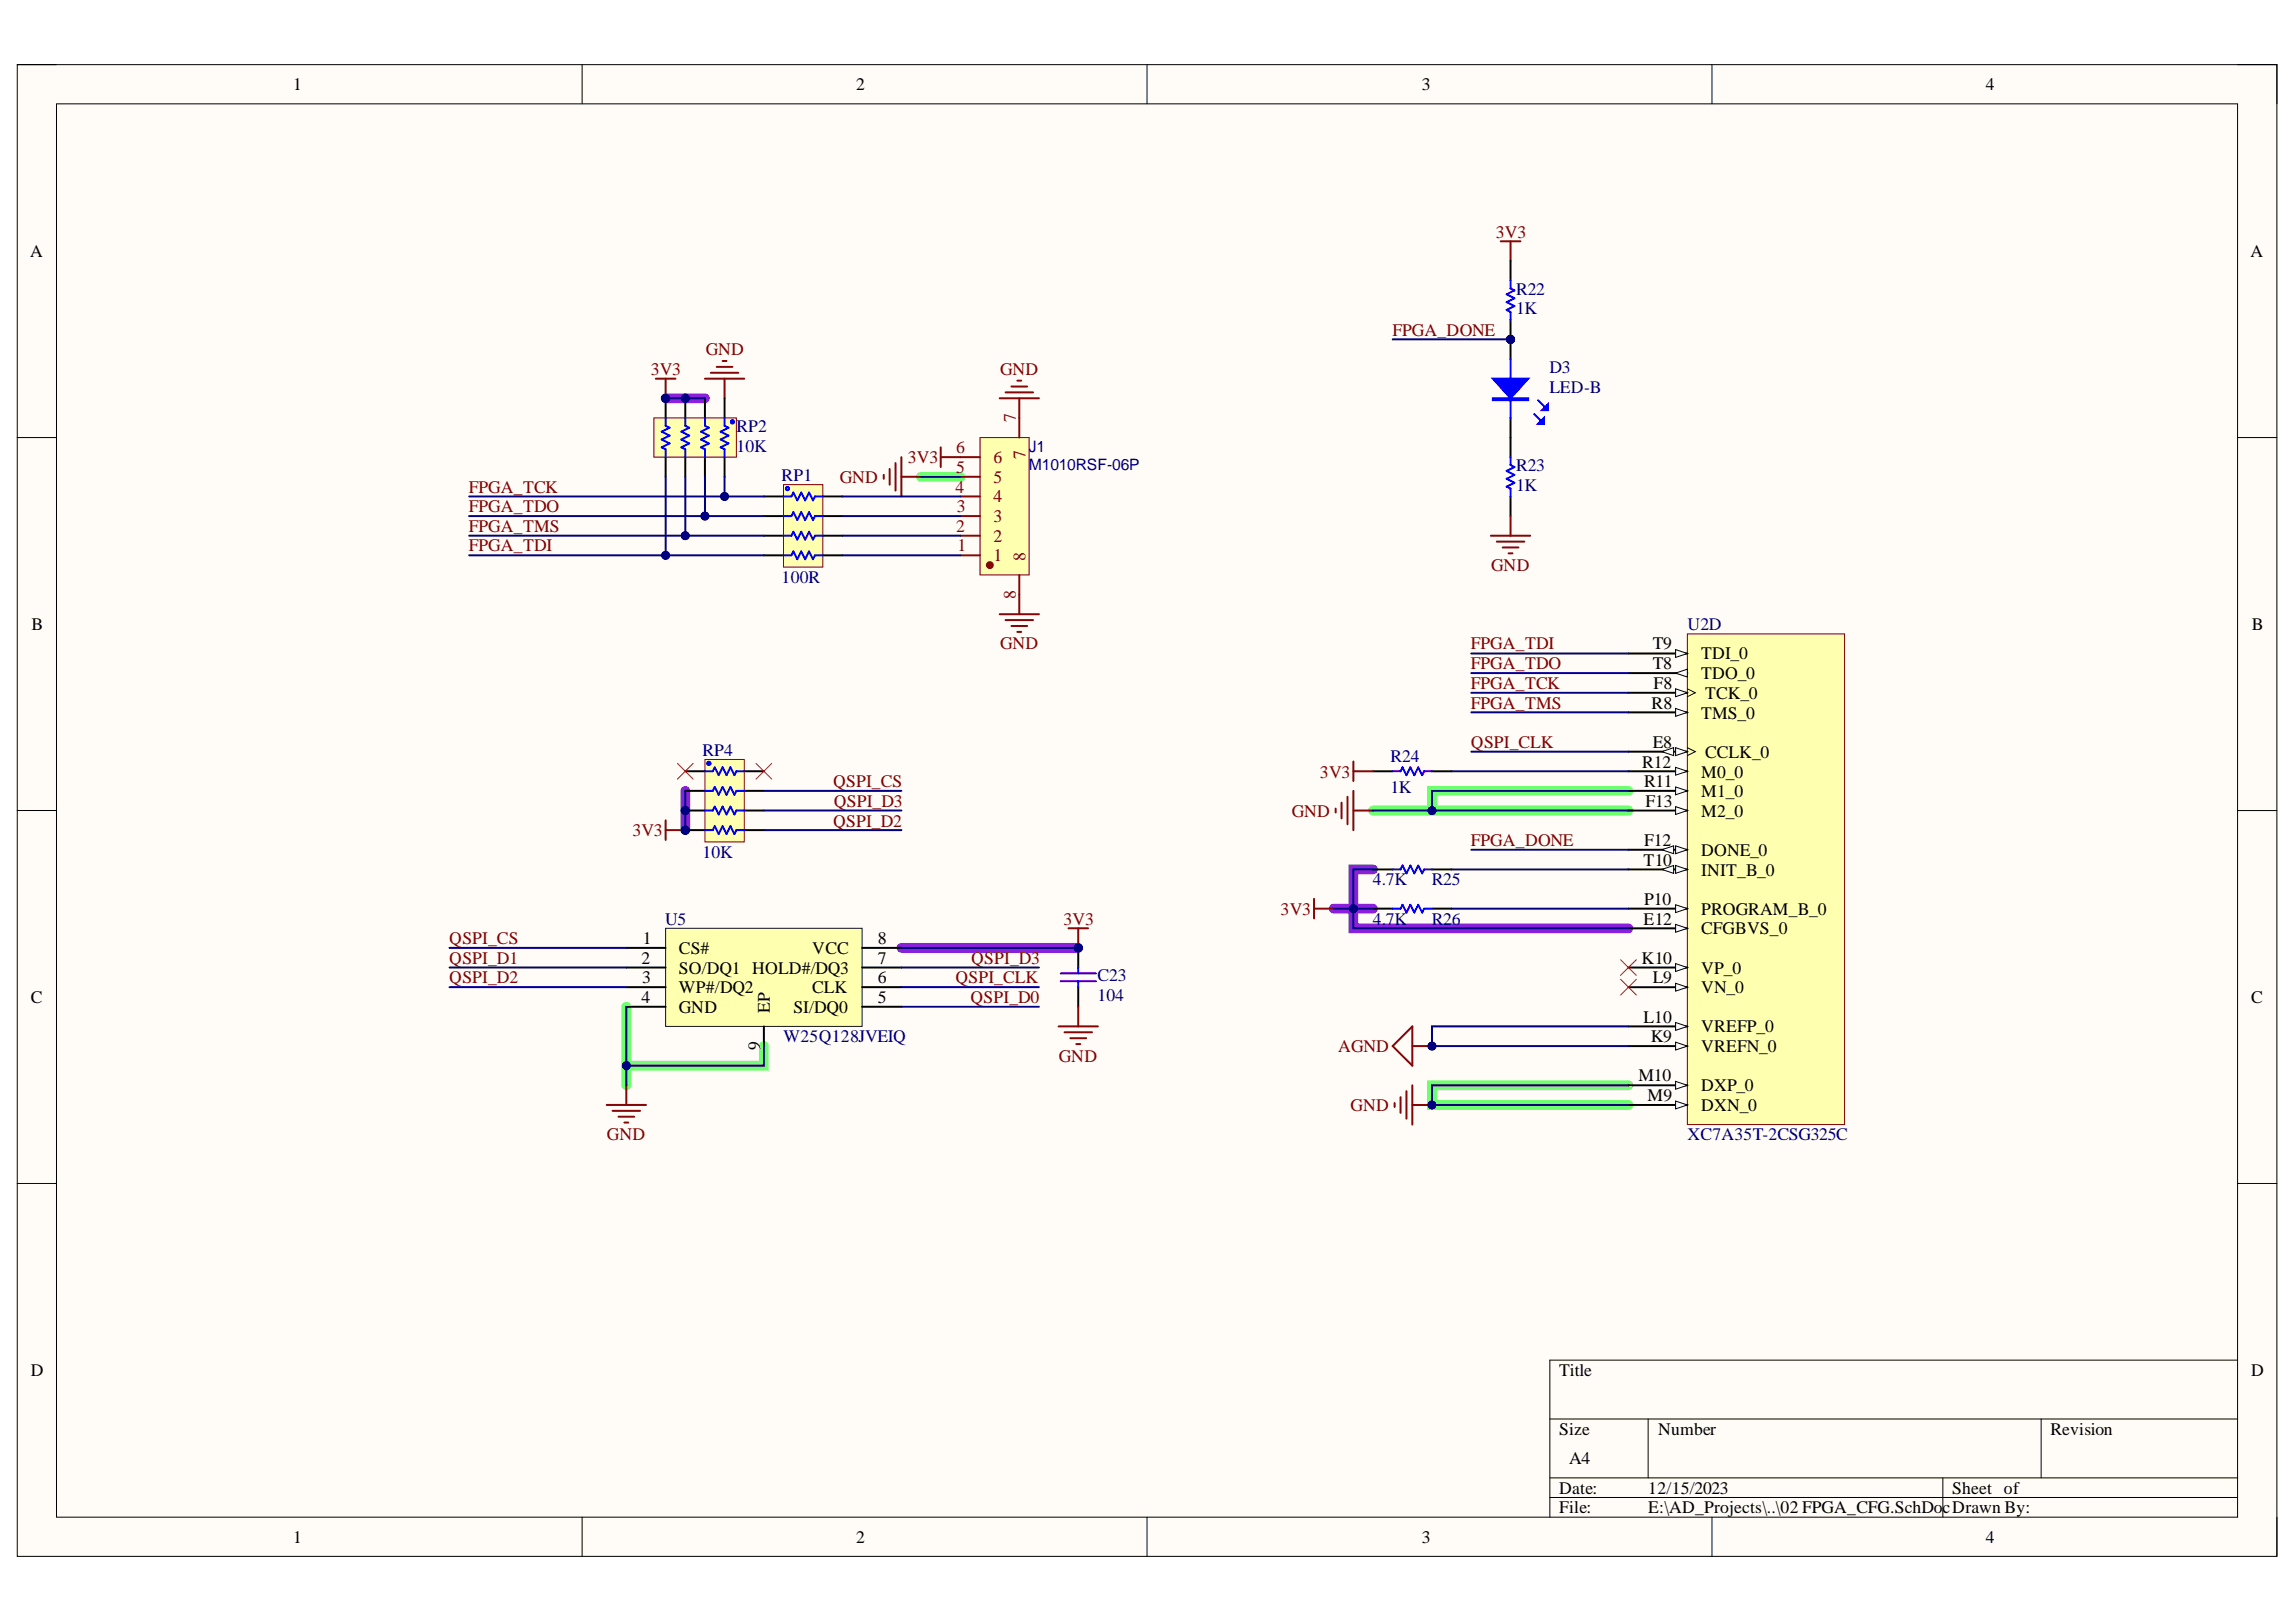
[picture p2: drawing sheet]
<svg xmlns="http://www.w3.org/2000/svg" width="297mm" height="210mm" viewBox="0 0 297 210" stroke-linecap="round" stroke-linejoin="round" font-family="sans-serif">
<defs><g id="words">
<g font-size="2.3">
<text x="37.9" y="11.7">1</text>
<text x="110.8" y="11.7">2</text>
<text x="184" y="11.7">3</text>
<text x="256.9" y="11.7">4</text>
<text x="3.9" y="33.3">A</text>
<text x="291.2" y="33.3">A</text>
<text x="4.1" y="81.5">B</text>
<text x="291.3" y="81.5">B</text>
<text x="213.8" y="84.1">T9</text>
<text x="213.8" y="86.6">T8</text>
<text x="213.9" y="89.2">F8</text>
<text x="220.1" y="85.3">TDI_0</text>
<text x="220.1" y="87.9">TDO_0</text>
<text x="213.7" y="91.7">R8</text>
<text x="220.1" y="93">TMS_0</text>
<text x="220.6" y="90.5">TCK_0</text>
<text x="212.5" y="99.4">R12</text>
<text x="212.7" y="101.9">R11</text>
<text x="213.8" y="96.8">E8</text>
<text x="220.1" y="100.6">M0_0</text>
<text x="220.6" y="98.1">CCLK_0</text>
<text x="212.9" y="104.4">F13</text>
<text x="220.1" y="103.2">M1_0</text>
<text x="220.1" y="105.7">M2_0</text>
<text x="212.6" y="112">T10</text>
<text x="212.7" y="109.5">F12</text>
<text x="220.1" y="110.8">DONE_0</text>
<text x="220.1" y="113.3">INIT_B_0</text>
<text x="212.6" y="119.6">E12</text>
<text x="212.7" y="117.1">P10</text>
<text x="220.1" y="118.4">PROGRAM_B_0</text>
<text x="83" y="124.7">2</text>
<text x="83.2" y="122.2">1</text>
<text x="87.8" y="123.5">CS#</text>
<text x="87.8" y="126">SO/DQ1 HOLD#/DQ3</text>
<text x="105.1" y="123.5">VCC</text>
<text x="113.6" y="124.7">7</text>
<text x="113.6" y="122.2">8</text>
<text x="212.4" y="124.7">K10</text>
<text x="220.1" y="126">VP_0</text>
<text x="220.1" y="120.9">CFGBVS_0</text>
<text x="4" y="129.8">C</text>
<text x="83" y="129.8">4</text>
<text x="83.1" y="127.3">3</text>
<text x="87.8" y="128.5">WP#/DQ2</text>
<text x="87.8" y="131.1">GND</text>
<text x="99.6" y="131.1" transform="rotate(-90 99.6 131.1)">EP</text>
<text x="102.6" y="131.1">SI/DQ0</text>
<text x="105.1" y="128.5">CLK</text>
<text x="113.6" y="129.8">5</text>
<text x="113.6" y="127.3">6</text>
<text x="213.8" y="127.3">L9</text>
<text x="220.1" y="128.5">VN_0</text>
<text x="291.2" y="129.8">C</text>
<text x="98.3" y="135.9" transform="rotate(-90 98.3 135.9)">9</text>
<text x="212.6" y="132.3">L10</text>
<text x="213.6" y="134.9">K9</text>
<text x="220.1" y="133.6">VREFP_0</text>
<text x="220.1" y="136.1">VREFN_0</text>
<text x="212" y="139.9">M10</text>
<text x="213.1" y="142.5">M9</text>
<text x="220.1" y="141.2">DXP_0</text>
<text x="220.1" y="143.7">DXN_0</text>
<text x="4" y="178.1">D</text>
<text x="201.7" y="178.1">Title</text>
<text x="291.2" y="178.1">D</text>
<text x="201.7" y="185.7">Size</text>
<text x="214.5" y="185.7">Number</text>
<text x="265.3" y="185.7">Revision</text>
<text x="203" y="189.5">A4</text>
<text x="201.7" y="193.3">Date:</text>
<text x="201.7" y="195.8">File:</text>
<text x="213.2" y="193.3">12/15/2023</text>
<text x="213.2" y="195.8">E:\AD_Projects\..\02 FPGA_CFG.SchDocDrawn By:</text>
<text x="252.6" y="193.3">Sheet of</text>
<text x="37.9" y="199.6">1</text>
<text x="110.8" y="199.6">2</text>
<text x="184" y="199.6">3</text>
<text x="256.9" y="199.6">4</text>
</g>
<g font-size="2.3" fill="#800000">
<text x="193.5" y="30.8">3V3</text>
<text x="91.3" y="46">GND</text>
<text x="180.1" y="43.5">FPGA_DONE</text>
<text x="84.2" y="48.5">3V3</text>
<text x="129.4" y="48.5">GND</text>
<text x="117.4" y="60">3V3</text>
<text x="60.7" y="63.8">FPGA_TCK</text>
<text x="108.6" y="62.5">GND</text>
<text x="60.7" y="71.4">FPGA_TDI</text>
<text x="60.7" y="66.3">FPGA_TDO</text>
<text x="60.7" y="68.8">FPGA_TMS</text>
<text x="192.9" y="73.9">GND</text>
<text x="129.4" y="84.1">GND</text>
<text x="190.3" y="84.1">FPGA_TDI</text>
<text x="190.3" y="86.6">FPGA_TDO</text>
<text x="190.3" y="89.2">FPGA_TCK</text>
<text x="190.3" y="91.7">FPGA_TMS</text>
<text x="107.8" y="101.9">QSPI_CS</text>
<text x="170.8" y="100.6">3V3</text>
<text x="190.3" y="96.8">QSPI_CLK</text>
<text x="107.8" y="107">QSPI_D2</text>
<text x="107.9" y="104.4">QSPI_D3</text>
<text x="167.1" y="105.7">GND</text>
<text x="81.8" y="108.2">3V3</text>
<text x="190.3" y="109.5">FPGA_DONE</text>
<text x="137.6" y="119.6">3V3</text>
<text x="165.7" y="118.4">3V3</text>
<text x="58.1" y="122.2">QSPI_CS</text>
<text x="58.1" y="124.7">QSPI_D1</text>
<text x="125.7" y="124.7">QSPI_D3</text>
<text x="58.1" y="127.3">QSPI_D2</text>
<text x="123.6" y="127.3">QSPI_CLK</text>
<text x="125.6" y="129.8">QSPI_D0</text>
<text x="137" y="137.4">GND</text>
<text x="173.1" y="136.1">AGND</text>
<text x="174.7" y="143.7">GND</text>
<text x="78.5" y="147.6">GND</text>
</g>
<g font-size="2.3" fill="#000080">
<text x="196.1" y="38.1">R22</text>
<text x="196.1" y="40.7">1K</text>
<text x="200.5" y="48.3">D3</text>
<text x="200.5" y="50.8">LED-B</text>
<text x="95.3" y="55.9">RP2</text>
<text x="95.3" y="58.4">10K</text>
<text x="101.1" y="62.2">RP1</text>
<text x="196.1" y="61">R23</text>
<text x="196.1" y="63.5">1K</text>
<text x="101.1" y="75.4">100R</text>
<text x="218.3" y="81.5">U2D</text>
<text x="90.9" y="97.8">RP4</text>
<text x="179.9" y="98.6">R24</text>
<text x="179.9" y="102.7">1K</text>
<text x="90.9" y="111">10K</text>
<text x="86.1" y="119.6">U5</text>
<text x="177.6" y="114.6">4.7K</text>
<text x="177.6" y="119.6">4.7K</text>
<text x="185.2" y="114.6">R25</text>
<text x="185.2" y="119.6">R26</text>
<text x="142" y="127">C23</text>
<text x="142" y="129.5">104</text>
<text x="101.4" y="134.9">W25Q128JVEIQ</text>
<text x="218.3" y="147.6">XC7A35T-2CSG325C</text>
</g>
<g font-size="2.3" fill="#800">
<text x="123.7" y="58.7">6</text>
<text x="128.5" y="60">6</text>
<text x="131.4" y="54.6" transform="rotate(-90 131.4 54.6)">7</text>
<text x="132.7" y="59.4" transform="rotate(-90 132.7 59.4)">7</text>
<text x="123.6" y="63.8">4</text>
<text x="123.7" y="61.2">5</text>
<text x="128.5" y="65">4</text>
<text x="128.5" y="62.5">5</text>
<text x="123.7" y="68.8">2</text>
<text x="123.8" y="66.3">3</text>
<text x="123.9" y="71.4">1</text>
<text x="128.5" y="70.1">2</text>
<text x="128.5" y="67.6">3</text>
<text x="128.5" y="72.6">1</text>
<text x="131.4" y="77.5" transform="rotate(-90 131.4 77.5)">8</text>
<text x="132.7" y="72.6" transform="rotate(-90 132.7 72.6)">8</text>
</g>
<g font-size="2" fill="#000080">
<text x="133.1" y="58.5">J1</text>
<text x="133.1" y="60.8">M1010RSF-06P</text>
</g>
</g></defs>
<path d="M2.2 8.4h292.4v193h-292.4z" fill-rule="evenodd" fill="#fffcf8"/>
<path d="M2.2 8.4h292.4v193h-292.4z" fill="none" stroke="#000" stroke-width=".13"/>
<path d="M7.3 13.4h282.2v182.9h-282.2z" fill-rule="evenodd" fill="#fffcf8"/>
<g fill="none" stroke="#000" stroke-width=".13">
<path d="M2.2 8.4h5.1M7.3 13.4h282.2v182.9h-282.2zM75.3 8.4v5M148.4 8.4v5M221.5 8.4v5M289.5 8.4h5.1v5M2.2 56.6h5.1M289.5 56.6h5.1M2.2 104.9h5.1M289.5 104.9h5.1M2.2 153.2h5.1M289.5 153.2h5.1"/>
<path d="M289.5 176h-89v20.3M75.3 196.3v5.1M148.4 196.3v5.1M200.5 183.6h89M200.5 191.3h89M200.5 193.8h89M213.2 183.6v7.7M221.5 196.3v5.1M251.4 191.3v5M264.1 183.6v7.7M294.6 196.3v5.1"/>
</g>
<path d="M119.2 61.7h5M185.3 104.9h25.4M210.7 102.3h-25.4v2.6h-7.7M81 130.3v10.1M98.8 135.4v2.5h-17.8M210.7 140.4h-25.4v2.6h25.4" fill="none" stroke="#6eff6e" stroke-width="1.3"/>
<path d="M86.1 51.5h5.1M88.7 102.3v5.1M172.5 117.6h5.1M177.6 112.5h-2.5v7.6h35.6M116.6 122.7h22.9" fill="none" stroke="#8a20db" stroke-width="1.3"/>
<path d="M177.6 99.8h2.6M185.3 99.8h2.5M177.6 112.5h2.6M177.6 117.6h2.6M185.3 112.5h2.5M185.3 117.6h2.5" fill="none" stroke="#000" stroke-width=".25"/>
<path d="M180.2 99.8h1l.2-.5 .6 1 .5-1 .5 1 .5-1 .5 1 .2-.5h1.1M180.2 112.5h1l.2-.5 .6 1 .5-1 .5 1 .5-1 .5 1 .2-.5h1.1M180.2 117.6h1l.2-.5 .6 1 .5-1 .5 1 .5-1 .5 1 .2-.5h1.1" fill="none" stroke="#00f" stroke-width=".25"/>
<g fill="none" stroke="#800000" stroke-width=".25">
<path d="M175.1 98.5v2.6M175.1 99.8h2.5M170 116.3v2.6M170 117.6h2.5M172.8 104.6v.5M173.6 103.9v2M174.3 103.1v3.6M175.1 102.3v5.1M175.1 104.9h2.5M180.4 142.7v.5M181.2 142v2M182 141.2v3.6"/>
<path d="M182.7 140.4v5.1M182.7 143h2.6"/>
</g>
<circle cx="185.3" cy="143" r=".51" fill="#000080"/>
<circle cx="185.3" cy="143" r=".51" fill="none" stroke="#000080" stroke-width=".13"/>
<path d="M180.2 135.4l2.5-2.6v5.1zM182.7 135.4h2.6" fill="none" stroke="#800000" stroke-width=".25"/>
<circle cx="185.3" cy="135.4" r=".51" fill="#000080"/>
<circle cx="185.3" cy="135.4" r=".51" fill="none" stroke="#000080" stroke-width=".13"/>
<path d="M194.2 31.2h2.5M195.4 31.2v2.6" fill="none" stroke="#800000" stroke-width=".25"/>
<circle cx="195.4" cy="43.9" r=".51" fill="#000080"/>
<circle cx="195.4" cy="43.9" r=".51" fill="none" stroke="#000080" stroke-width=".13"/>
<path d="M195.4 43.9v2.6" fill="none" stroke="#000" stroke-width=".25"/>
<circle cx="195.4" cy="43.9" r=".51" fill="#000080"/>
<circle cx="195.4" cy="43.9" r=".51" fill="none" stroke="#000080" stroke-width=".13"/>
<path d="M195.4 54.1v2.5" fill="none" stroke="#000" stroke-width=".25"/>
<path d="M195.4 46.5v7.6M198.5 53.6l1 1M199 51.8l1 1" fill="none" stroke="#00f" stroke-width=".25"/>
<path d="M193.1 49h4.6l-2.3 2.5z" fill="#00f"/>
<path d="M193.1 49h4.6l-2.3 2.5zM193.1 51.5h4.6v.3h-4.6zM193.1 51.7h4.6" fill="none" stroke="#00f" stroke-width=".25"/>
<path d="M199 54.8l.7-.7v.7z" fill="#00f"/>
<path d="M199 54.8l.7-.7v.7z" fill="none" stroke="#00f" stroke-width=".25"/>
<path d="M199.5 53.1l.8-.8v.8z" fill="#00f"/>
<path d="M199.5 53.1l.8-.8v.8z" fill="none" stroke="#00f" stroke-width=".25"/>
<circle cx="195.4" cy="43.9" r=".51" fill="#000080"/>
<circle cx="195.4" cy="43.9" r=".51" fill="none" stroke="#000080" stroke-width=".13"/>
<path d="M195.4 33.8v2.5M195.4 41.4v2.5" fill="none" stroke="#000" stroke-width=".25"/>
<circle cx="195.4" cy="43.9" r=".51" fill="#000080"/>
<circle cx="195.4" cy="43.9" r=".51" fill="none" stroke="#000080" stroke-width=".13"/>
<path d="M195.4 36.3v1l.5 .3-1 .5 1 .5-1 .5 1 .5-1 .5 .5 .3v1M195.4 59.2v1l.5 .2-1 .5 1 .6-1 .5 1 .5-1 .5 .5 .2v1" fill="none" stroke="#00f" stroke-width=".25"/>
<path d="M195.4 56.6v2.6M195.4 64.2v2.6" fill="none" stroke="#000" stroke-width=".25"/>
<path d="M192.9 69.3h5.1M193.6 70.1h3.6M194.4 70.9h2M195.2 71.6h.5M195.4 66.8v2.5M86.1 106.2v2.5M86.1 107.4h2.6M78.5 143h5.1M79.2 143.8h3.6M80 144.5h2M80.8 145.3h.5M81 140.4v2.6" fill="none" stroke="#800000" stroke-width=".25"/>
<circle cx="88.7" cy="107.4" r=".51" fill="#000080"/>
<circle cx="88.7" cy="107.4" r=".51" fill="none" stroke="#000080" stroke-width=".13"/>
<circle cx="139.5" cy="122.7" r=".51" fill="#000080"/>
<circle cx="139.5" cy="122.7" r=".51" fill="none" stroke="#000080" stroke-width=".13"/>
<path d="M139.5 122.7v2.5M139.5 127.7v2.6" fill="none" stroke="#000" stroke-width=".25"/>
<circle cx="139.5" cy="122.7" r=".51" fill="#000080"/>
<circle cx="139.5" cy="122.7" r=".51" fill="none" stroke="#000080" stroke-width=".13"/>
<path d="M137.2 126h4.6M137.2 127h4.6M139.5 125.2v.8M139.5 127v.7" fill="none" stroke="#00f" stroke-width=".25"/>
<path d="M84.8 49h2.6M86.1 49v2.5M91.2 49h5.1M92 48.2h3.5M92.7 47.5h2.1M93.5 46.7h.5M93.7 49v2.5M137 132.8h5M137.7 133.6h3.6M138.5 134.4h2M139.2 135.1h.6M139.5 130.3v2.5" fill="none" stroke="#800000" stroke-width=".25"/>
<circle cx="86.1" cy="51.5" r=".51" fill="#000080"/>
<circle cx="86.1" cy="51.5" r=".51" fill="none" stroke="#000080" stroke-width=".13"/>
<circle cx="88.7" cy="51.5" r=".51" fill="#000080"/>
<circle cx="88.7" cy="51.5" r=".51" fill="none" stroke="#000080" stroke-width=".13"/>
<circle cx="86.1" cy="51.5" r=".51" fill="#000080"/>
<circle cx="86.1" cy="51.5" r=".51" fill="none" stroke="#000080" stroke-width=".13"/>
<path d="M84.6 54.1h10.7v5.1h-10.7z" fill-rule="evenodd" fill="#ffffb0"/>
<path d="M84.6 54.1h10.7v5.1h-10.7z" fill="none" stroke="#800000" stroke-width=".13"/>
<path d="M88.7 51.5v2.6M88.7 59.2v2.5M91.2 51.5v2.6M91.2 59.2v2.5M93.7 51.5v2.6M93.7 59.2v2.5" fill="none" stroke="#000" stroke-width=".25"/>
<path d="M91.2 54.1v1l.5 .3-1 .5 1 .5-1 .5 1 .5-1 .5 .5 .2v1.1M93.7 54.1v1l.5 .3-1 .5 1 .5-1 .5 1 .5-1 .5 .5 .2v1.1" fill="none" stroke="#00f" stroke-width=".25"/>
<circle cx="88.7" cy="51.5" r=".51" fill="#000080"/>
<circle cx="88.7" cy="51.5" r=".51" fill="none" stroke="#000080" stroke-width=".13"/>
<path d="M88.7 54.1v1l.5 .3-1.1 .5 1.1 .5-1.1 .5 1.1 .5-1.1 .5 .6 .2v1.1" fill="none" stroke="#00f" stroke-width=".25"/>
<path d="M86.1 51.5v2.6M86.1 59.2v2.5" fill="none" stroke="#000" stroke-width=".25"/>
<circle cx="86.1" cy="51.5" r=".51" fill="#000080"/>
<circle cx="86.1" cy="51.5" r=".51" fill="none" stroke="#000080" stroke-width=".13"/>
<g fill="none" stroke="#00f" stroke-width=".25">
<path d="M86.1 54.1v1l.5 .3-1 .5 1 .5-1 .5 1 .5-1 .5 .5 .2v1.1"/>
<circle cx="94.8" cy="54.6" r=".2"/>
</g>
<path d="M101.4 62.7h5.1v10.7h-5.1z" fill-rule="evenodd" fill="#ffffb0"/>
<path d="M101.4 62.7h5.1v10.7h-5.1z" fill="none" stroke="#800000" stroke-width=".13"/>
<path d="M98.8 64.2h2.6M98.8 66.8h2.6M98.8 69.3h2.6M98.8 71.9h2.6M106.5 64.2h2.5M106.5 66.8h2.5M106.5 69.3h2.5M106.5 71.9h2.5" fill="none" stroke="#000" stroke-width=".25"/>
<g fill="none" stroke="#00f" stroke-width=".25">
<path d="M101.4 64.2h1l.2-.5 .5 1.1 .6-1.1 .5 1.1 .5-1.1 .5 1.1 .2-.6h1.1M101.4 66.8h1l.2-.5 .5 1 .6-1 .5 1 .5-1 .5 1 .2-.5h1.1M101.4 69.3h1l.2-.5 .5 1 .6-1 .5 1 .5-1 .5 1 .2-.5h1.1M101.4 71.9h1l.2-.5 .5 1 .6-1 .5 1 .5-1 .5 1 .2-.5h1.1"/>
<circle cx="101.9" cy="63.2" r=".2"/>
</g>
<circle cx="88.7" cy="104.9" r=".51" fill="#000080"/>
<circle cx="88.7" cy="104.9" r=".51" fill="none" stroke="#000080" stroke-width=".13"/>
<circle cx="88.7" cy="107.4" r=".51" fill="#000080"/>
<circle cx="88.7" cy="107.4" r=".51" fill="none" stroke="#000080" stroke-width=".13"/>
<path d="M91.2 98.3h5.1v10.7h-5.1z" fill-rule="evenodd" fill="#ffffb0"/>
<path d="M91.2 98.3h5.1v10.7h-5.1z" fill="none" stroke="#800000" stroke-width=".13"/>
<path d="M88.7 99.8h2.5M96.3 99.8h2.5M88.7 102.3h2.5M88.7 104.9h2.5M96.3 102.3h2.5M96.3 104.9h2.5" fill="none" stroke="#000" stroke-width=".25"/>
<path d="M91.2 99.8h1l.3-.5 .5 1 .5-1 .5 1 .5-1 .5 1 .3-.5h1M91.2 102.3h1l.3-.5 .5 1.1 .5-1.1 .5 1.1 .5-1.1 .5 1.1 .3-.6h1" fill="none" stroke="#00f" stroke-width=".25"/>
<circle cx="88.7" cy="104.9" r=".51" fill="#000080"/>
<circle cx="88.7" cy="104.9" r=".51" fill="none" stroke="#000080" stroke-width=".13"/>
<path d="M91.2 104.9h1l.3-.5 .5 1 .5-1 .5 1 .5-1 .5 1 .3-.5h1" fill="none" stroke="#00f" stroke-width=".25"/>
<path d="M88.7 107.4h2.5M96.3 107.4h2.5" fill="none" stroke="#000" stroke-width=".25"/>
<circle cx="88.7" cy="107.4" r=".51" fill="#000080"/>
<circle cx="88.7" cy="107.4" r=".51" fill="none" stroke="#000080" stroke-width=".13"/>
<g fill="none" stroke="#00f" stroke-width=".25">
<path d="M91.2 107.4h1l.3-.5 .5 1 .5-1 .5 1 .5-1 .5 1 .3-.5h1"/>
<circle cx="91.7" cy="98.8" r=".2"/>
</g>
<path d="M86.1 120.1h25.4v12.7h-25.4z" fill-rule="evenodd" fill="#ffffb0"/>
<path d="M86.1 120.1h25.4v12.7h-25.4z" fill="none" stroke="#001b31" stroke-width=".13"/>
<path d="M81 122.7h5.1M81 125.2h5.1M81 127.7h5.1M81 130.3h5.1M98.8 132.8v2.6M111.5 122.7h5.1M111.5 125.2h5.1M111.5 127.7h5.1M111.5 130.3h5.1" fill="none" stroke="#000" stroke-width=".25"/>
<path d="M138.2 120.1h2.6M139.5 120.1v2.6" fill="none" stroke="#800000" stroke-width=".25"/>
<circle cx="139.5" cy="122.7" r=".51" fill="#000080"/>
<circle cx="139.5" cy="122.7" r=".51" fill="none" stroke="#000080" stroke-width=".13"/>
<path d="M87.6 98.8l2.1 2M89.7 98.8l-2.1 2M97.8 98.8l2 2M99.8 98.8l-2 2" fill="none" stroke="#f00" stroke-width=".13"/>
<path d="M218.3 82h20.3v63.5h-20.3z" fill-rule="evenodd" fill="#ffffb0"/>
<path d="M218.3 82h20.3v63.5h-20.3z" fill="none" stroke="#800000" stroke-width=".13"/>
<path d="M210.7 110h7.6" fill="none" stroke="#000" stroke-width=".25"/>
<path d="M216.8 109.5l1.5 .5-1.5 .5z" fill="#f8fcff"/>
<path d="M216.8 109.5l1.5 .5-1.5 .5z" fill="none" stroke="#000" stroke-width=".13"/>
<path d="M215 110l1.5-.5v1z" fill="#f8fcff"/>
<path d="M215 110l1.5-.5v1z" fill="none" stroke="#000" stroke-width=".13"/>
<path d="M210.7 140.4h7.6" fill="none" stroke="#000" stroke-width=".25"/>
<path d="M216.8 139.9l1.5 .5-1.5 .6z" fill="#f8fcff"/>
<path d="M216.8 139.9l1.5 .5-1.5 .6z" fill="none" stroke="#000" stroke-width=".13"/>
<path d="M210.7 132.8h7.6" fill="none" stroke="#000" stroke-width=".25"/>
<path d="M216.8 132.3l1.5 .5-1.5 .5z" fill="#f8fcff"/>
<path d="M216.8 132.3l1.5 .5-1.5 .5z" fill="none" stroke="#000" stroke-width=".13"/>
<path d="M210.7 127.8h7.6" fill="none" stroke="#000" stroke-width=".25"/>
<path d="M216.8 127.2l1.5 .6-1.5 .5z" fill="#f8fcff"/>
<path d="M216.8 127.2l1.5 .6-1.5 .5z" fill="none" stroke="#000" stroke-width=".13"/>
<path d="M210.7 89.7h7.6" fill="none" stroke="#000" stroke-width=".25"/>
<path d="M216.8 89.1l1.5 .6-1.5 .5z" fill="#f8fcff"/>
<path d="M216.8 89.1l1.5 .6-1.5 .5zM218.3 89.1l1 .6-1 .5" fill="none" stroke="#000" stroke-width=".13"/>
<path d="M210.7 143h7.6" fill="none" stroke="#000" stroke-width=".25"/>
<path d="M216.8 142.5l1.5 .5-1.5 .5z" fill="#f8fcff"/>
<path d="M216.8 142.5l1.5 .5-1.5 .5z" fill="none" stroke="#000" stroke-width=".13"/>
<path d="M210.7 135.4h7.6" fill="none" stroke="#000" stroke-width=".25"/>
<path d="M216.8 134.9l1.5 .5-1.5 .5z" fill="#f8fcff"/>
<path d="M216.8 134.9l1.5 .5-1.5 .5z" fill="none" stroke="#000" stroke-width=".13"/>
<path d="M210.7 125.2h7.6" fill="none" stroke="#000" stroke-width=".25"/>
<path d="M216.8 124.7l1.5 .5-1.5 .5z" fill="#f8fcff"/>
<path d="M216.8 124.7l1.5 .5-1.5 .5z" fill="none" stroke="#000" stroke-width=".13"/>
<path d="M210.7 97.3h7.6" fill="none" stroke="#000" stroke-width=".25"/>
<path d="M216.8 96.8l1.5 .5-1.5 .5z" fill="#f8fcff"/>
<path d="M216.8 96.8l1.5 .5-1.5 .5z" fill="none" stroke="#000" stroke-width=".13"/>
<path d="M215 97.3l1.5-.5v1z" fill="#f8fcff"/>
<path d="M215 97.3l1.5-.5v1zM218.3 96.8l1 .5-1 .5" fill="none" stroke="#000" stroke-width=".13"/>
<path d="M210.7 99.8h7.6" fill="none" stroke="#000" stroke-width=".25"/>
<path d="M216.8 99.3l1.5 .5-1.5 .5z" fill="#f8fcff"/>
<path d="M216.8 99.3l1.5 .5-1.5 .5z" fill="none" stroke="#000" stroke-width=".13"/>
<path d="M210.7 102.3h7.6" fill="none" stroke="#000" stroke-width=".25"/>
<path d="M216.8 101.8l1.5 .5-1.5 .6z" fill="#f8fcff"/>
<path d="M216.8 101.8l1.5 .5-1.5 .6z" fill="none" stroke="#000" stroke-width=".13"/>
<path d="M210.7 112.5h7.6" fill="none" stroke="#000" stroke-width=".25"/>
<path d="M216.8 112l1.5 .5-1.5 .5z" fill="#f8fcff"/>
<path d="M216.8 112l1.5 .5-1.5 .5z" fill="none" stroke="#000" stroke-width=".13"/>
<path d="M215 112.5l1.5-.5v1z" fill="#f8fcff"/>
<path d="M215 112.5l1.5-.5v1z" fill="none" stroke="#000" stroke-width=".13"/>
<path d="M210.7 84.6h7.6" fill="none" stroke="#000" stroke-width=".25"/>
<path d="M216.8 84.1l1.5 .5-1.5 .5z" fill="#f8fcff"/>
<path d="M216.8 84.1l1.5 .5-1.5 .5z" fill="none" stroke="#000" stroke-width=".13"/>
<path d="M210.7 87.1h7.6" fill="none" stroke="#000" stroke-width=".25"/>
<path d="M216.8 87.1l1.5-.5v1z" fill="#f8fcff"/>
<path d="M216.8 87.1l1.5-.5v1z" fill="none" stroke="#000" stroke-width=".13"/>
<path d="M210.7 104.9h7.6" fill="none" stroke="#000" stroke-width=".25"/>
<path d="M216.8 104.4l1.5 .5-1.5 .5z" fill="#f8fcff"/>
<path d="M216.8 104.4l1.5 .5-1.5 .5z" fill="none" stroke="#000" stroke-width=".13"/>
<path d="M210.7 120.1h7.6" fill="none" stroke="#000" stroke-width=".25"/>
<path d="M216.8 119.6l1.5 .5-1.5 .5z" fill="#f8fcff"/>
<path d="M216.8 119.6l1.5 .5-1.5 .5z" fill="none" stroke="#000" stroke-width=".13"/>
<path d="M210.7 117.6h7.6" fill="none" stroke="#000" stroke-width=".25"/>
<path d="M216.8 117.1l1.5 .5-1.5 .5z" fill="#f8fcff"/>
<path d="M216.8 117.1l1.5 .5-1.5 .5z" fill="none" stroke="#000" stroke-width=".13"/>
<path d="M210.7 92.2h7.6" fill="none" stroke="#000" stroke-width=".25"/>
<path d="M216.8 91.7l1.5 .5-1.5 .5z" fill="#f8fcff"/>
<path d="M216.8 91.7l1.5 .5-1.5 .5z" fill="none" stroke="#000" stroke-width=".13"/>
<path d="M209.7 124.2l2 2M209.7 126.7l2 2.1M211.7 124.2l-2 2M211.7 126.7l-2 2.1" fill="none" stroke="#f00" stroke-width=".13"/>
<path d="M126.8 56.6h6.3v17.8h-6.3z" fill-rule="evenodd" fill="#ffffb0"/>
<path d="M126.8 56.6h6.3v17.8h-6.3z" fill="none" stroke="#800000" stroke-width=".13"/>
<circle cx="128.1" cy="73.1" r=".38" fill="#800"/>
<g fill="none" stroke="#800" stroke-width=".25">
<path d="M124.2 59.2h2.6M131.9 54.1v2.5M124.2 71.9h2.6M124.2 69.3h2.6M124.2 66.8h2.6M124.2 64.2h2.6M124.2 61.7h2.6M131.9 74.4v2.5"/>
<circle cx="128.1" cy="73.1" r=".38"/>
</g>
<g fill="none" stroke="#800000" stroke-width=".25">
<path d="M115.9 59.9v3.6M116.6 59.2v5M129.3 51.5h5.1M130.1 50.8h3.6M130.9 50h2M131.6 49.3h.5M131.9 51.5v2.6M114.3 61.4v.6M115.1 60.7v2M116.6 61.7h2.6M129.3 79.5h5.1M131.9 76.9v2.6"/>
<path d="M130.1 80.2h3.6M130.9 81h2M131.6 81.8h.5"/>
</g>
<path d="M187.8 99.8h22.9M190.3 92.2h20.4M190.3 84.6h20.4M190.3 87.1h20.4M190.3 89.7h20.4M190.3 97.3h20.4M210.7 102.3h-25.4v2.6h-7.7" fill="none" stroke="#000080" stroke-width=".25"/>
<circle cx="185.3" cy="104.9" r=".51" fill="#000080"/>
<circle cx="185.3" cy="104.9" r=".51" fill="none" stroke="#000080" stroke-width=".13"/>
<path d="M185.3 104.9h25.4" fill="none" stroke="#000080" stroke-width=".25"/>
<circle cx="185.3" cy="104.9" r=".51" fill="#000080"/>
<circle cx="185.3" cy="104.9" r=".51" fill="none" stroke="#000080" stroke-width=".13"/>
<path d="M177.6 112.5h-2.5v5.1M190.3 110h20.4" fill="none" stroke="#000080" stroke-width=".25"/>
<circle cx="175.1" cy="117.6" r=".51" fill="#000080"/>
<circle cx="175.1" cy="117.6" r=".51" fill="none" stroke="#000080" stroke-width=".13"/>
<path d="M175.1 117.6v2.5h35.6M187.8 112.5h22.9M187.8 117.6h22.9" fill="none" stroke="#000080" stroke-width=".25"/>
<circle cx="175.1" cy="117.6" r=".51" fill="#000080"/>
<circle cx="175.1" cy="117.6" r=".51" fill="none" stroke="#000080" stroke-width=".13"/>
<path d="M210.7 140.4h-25.4v2.6h25.4" fill="none" stroke="#000080" stroke-width=".25"/>
<circle cx="185.3" cy="143" r=".51" fill="#000080"/>
<circle cx="185.3" cy="143" r=".51" fill="none" stroke="#000080" stroke-width=".13"/>
<path d="M210.7 132.8h-25.4v2.6h25.4" fill="none" stroke="#000080" stroke-width=".25"/>
<circle cx="185.3" cy="135.4" r=".51" fill="#000080"/>
<circle cx="185.3" cy="135.4" r=".51" fill="none" stroke="#000080" stroke-width=".13"/>
<path d="M180.2 43.9h15.2" fill="none" stroke="#000080" stroke-width=".25"/>
<circle cx="195.4" cy="43.9" r=".51" fill="#000080"/>
<circle cx="195.4" cy="43.9" r=".51" fill="none" stroke="#000080" stroke-width=".13"/>
<path d="M86.1 51.5h5.1M58.2 125.2h22.8M116.6 127.7h17.8M116.6 130.3h17.8" fill="none" stroke="#000080" stroke-width=".25"/>
<circle cx="88.7" cy="51.5" r=".51" fill="#000080"/>
<circle cx="88.7" cy="51.5" r=".51" fill="none" stroke="#000080" stroke-width=".13"/>
<circle cx="86.1" cy="51.5" r=".51" fill="#000080"/>
<circle cx="86.1" cy="51.5" r=".51" fill="none" stroke="#000080" stroke-width=".13"/>
<path d="M93.7 61.7v2.5h-33" fill="none" stroke="#000080" stroke-width=".25"/>
<circle cx="93.7" cy="64.2" r=".51" fill="#000080"/>
<circle cx="93.7" cy="64.2" r=".51" fill="none" stroke="#000080" stroke-width=".13"/>
<path d="M60.7 71.9h38.1" fill="none" stroke="#000080" stroke-width=".25"/>
<circle cx="86.1" cy="71.9" r=".51" fill="#000080"/>
<circle cx="86.1" cy="71.9" r=".51" fill="none" stroke="#000080" stroke-width=".13"/>
<path d="M60.7 69.3h38.1" fill="none" stroke="#000080" stroke-width=".25"/>
<circle cx="88.7" cy="69.3" r=".51" fill="#000080"/>
<circle cx="88.7" cy="69.3" r=".51" fill="none" stroke="#000080" stroke-width=".13"/>
<path d="M60.7 66.8h38.1" fill="none" stroke="#000080" stroke-width=".25"/>
<circle cx="91.2" cy="66.8" r=".51" fill="#000080"/>
<circle cx="91.2" cy="66.8" r=".51" fill="none" stroke="#000080" stroke-width=".13"/>
<path d="M86.1 61.7v10.2" fill="none" stroke="#000080" stroke-width=".25"/>
<circle cx="86.1" cy="71.9" r=".51" fill="#000080"/>
<circle cx="86.1" cy="71.9" r=".51" fill="none" stroke="#000080" stroke-width=".13"/>
<path d="M88.7 61.7v7.6" fill="none" stroke="#000080" stroke-width=".25"/>
<circle cx="88.7" cy="69.3" r=".51" fill="#000080"/>
<circle cx="88.7" cy="69.3" r=".51" fill="none" stroke="#000080" stroke-width=".13"/>
<path d="M91.2 61.7v5.1" fill="none" stroke="#000080" stroke-width=".25"/>
<circle cx="91.2" cy="66.8" r=".51" fill="#000080"/>
<circle cx="91.2" cy="66.8" r=".51" fill="none" stroke="#000080" stroke-width=".13"/>
<path d="M93.7 64.2h5.1" fill="none" stroke="#000080" stroke-width=".25"/>
<circle cx="93.7" cy="64.2" r=".51" fill="#000080"/>
<circle cx="93.7" cy="64.2" r=".51" fill="none" stroke="#000080" stroke-width=".13"/>
<path d="M98.8 135.4v2.5h-17.8" fill="none" stroke="#000080" stroke-width=".25"/>
<circle cx="81" cy="137.9" r=".51" fill="#000080"/>
<circle cx="81" cy="137.9" r=".51" fill="none" stroke="#000080" stroke-width=".13"/>
<path d="M58.2 127.7h22.8M58.2 122.7h22.8M81 130.3v10.1M116.6 125.2h17.8" fill="none" stroke="#000080" stroke-width=".25"/>
<circle cx="81" cy="137.9" r=".51" fill="#000080"/>
<circle cx="81" cy="137.9" r=".51" fill="none" stroke="#000080" stroke-width=".13"/>
<path d="M88.7 102.3v5.1" fill="none" stroke="#000080" stroke-width=".25"/>
<circle cx="88.7" cy="104.9" r=".51" fill="#000080"/>
<circle cx="88.7" cy="104.9" r=".51" fill="none" stroke="#000080" stroke-width=".13"/>
<circle cx="88.7" cy="107.4" r=".51" fill="#000080"/>
<circle cx="88.7" cy="107.4" r=".51" fill="none" stroke="#000080" stroke-width=".13"/>
<path d="M98.8 107.4h17.8M98.8 104.9h17.8M98.8 102.3h17.8M116.6 122.7h22.9" fill="none" stroke="#000080" stroke-width=".25"/>
<circle cx="139.5" cy="122.7" r=".51" fill="#000080"/>
<circle cx="139.5" cy="122.7" r=".51" fill="none" stroke="#000080" stroke-width=".13"/>
<path d="M172.5 117.6h5.1" fill="none" stroke="#000080" stroke-width=".25"/>
<circle cx="175.1" cy="117.6" r=".51" fill="#000080"/>
<circle cx="175.1" cy="117.6" r=".51" fill="none" stroke="#000080" stroke-width=".13"/>
<path d="M109 64.2h15.2M109 66.8h15.2M109 69.3h15.2M109 71.9h15.2M119.2 61.7h5" fill="none" stroke="#000080" stroke-width=".25"/>
<path d="M121.7 57.9v2.5M121.7 59.2h2.5" fill="none" stroke="#800000" stroke-width=".25"/>
<use href="#words"/>
</svg>
